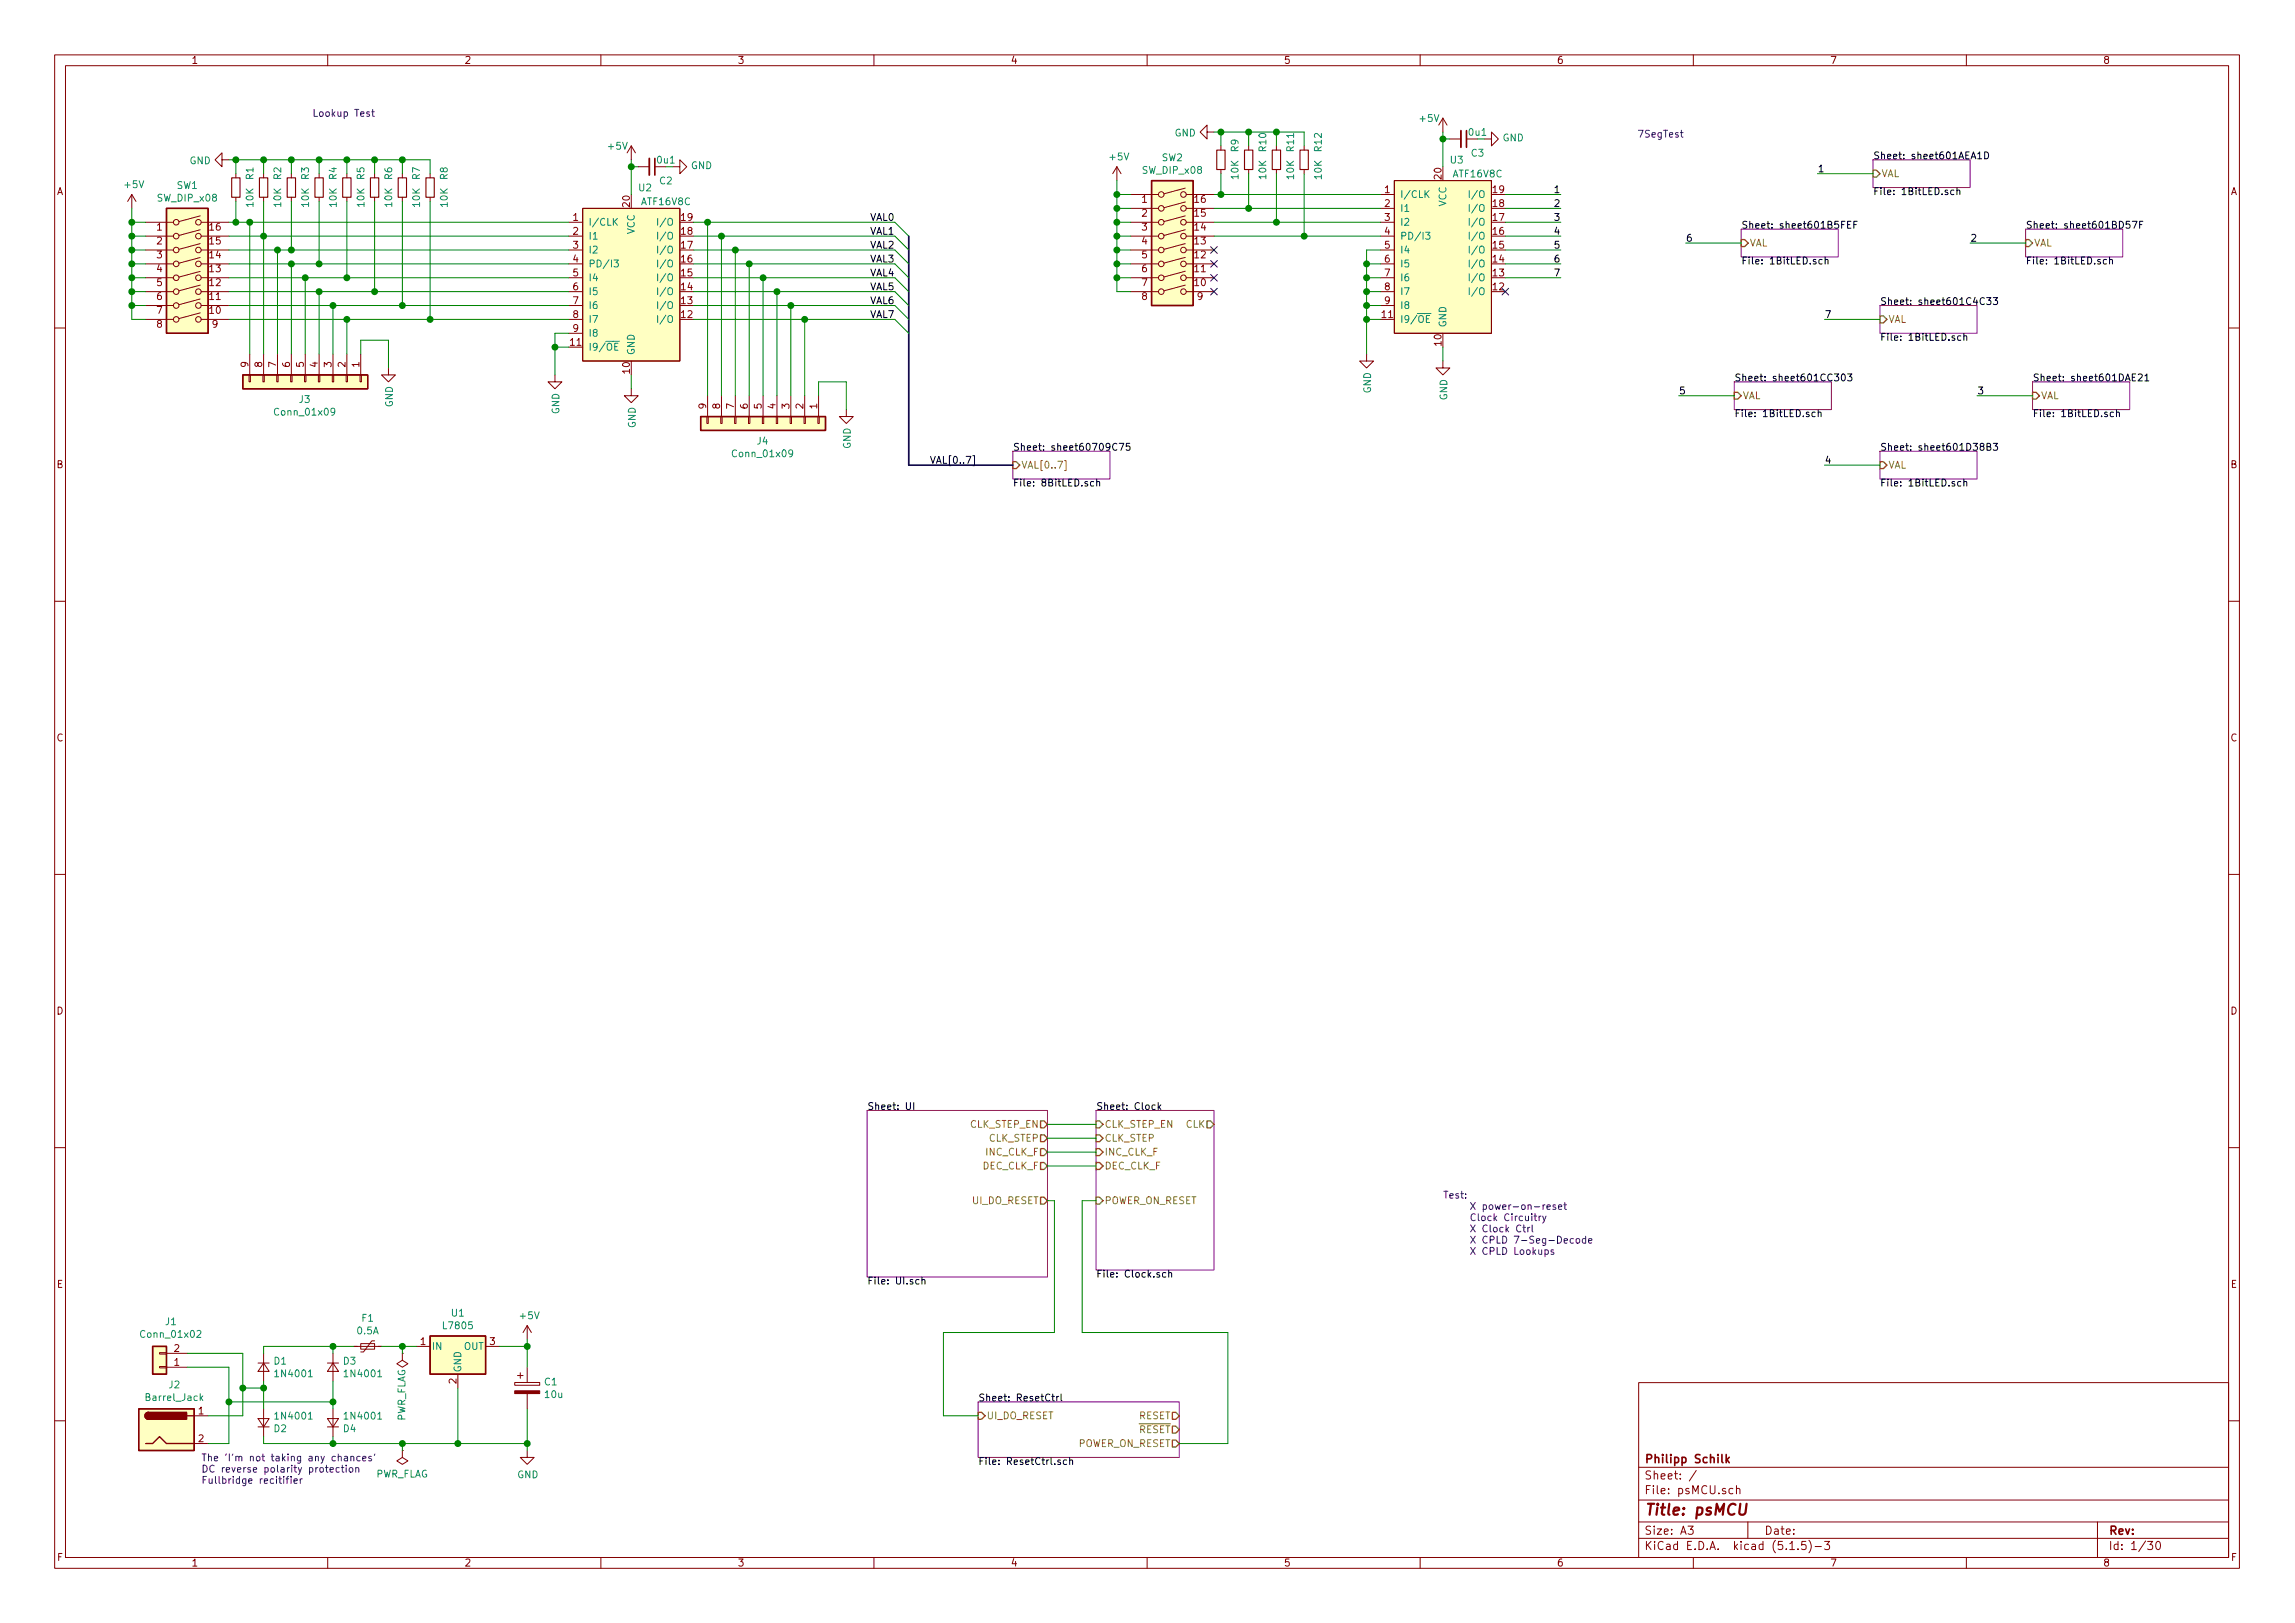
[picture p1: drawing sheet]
<svg xmlns="http://www.w3.org/2000/svg" width="420mm" height="297mm" viewBox="0 0 420 297" stroke-linecap="round" stroke-linejoin="round" font-family="sans-serif">
<defs><g id="words">
<text font-size="2.8" fill="#840000" x="301" y="277.3">Title: psMCU</text>
<g font-size="2.1" fill="#840000">
<text x="301" y="267.8">Philipp Schilk</text>
<text x="301" y="273.5">File: psMCU.sch</text>
<text x="301" y="270.8">Sheet: /</text>
<text x="301" y="280.9">Size: A3</text>
<text x="323" y="280.9">Date:</text>
<text x="386" y="280.9">Rev:</text>
<text x="301" y="283.7">KiCad E.D.A. kicad (5.1.5)-3</text>
<text x="386" y="283.7">Id: 1/30</text>
</g>
<g font-size="1.8" fill="#840000">
<text x="35" y="11.7">1</text>
<text x="85" y="11.7">2</text>
<text x="135" y="11.7">3</text>
<text x="185" y="11.7">4</text>
<text x="235" y="11.7">5</text>
<text x="285" y="11.7">6</text>
<text x="335" y="11.7">7</text>
<text x="385" y="11.7">8</text>
<text x="10.4" y="35.7">A</text>
<text x="253.5" y="35.3">1</text>
<text x="263.9" y="32.8" transform="rotate(-90 263.9 32.8)">20</text>
<text x="273.4" y="35.3">19</text>
<text x="408.4" y="35.7">A</text>
<text x="104.9" y="40.4">1</text>
<text x="115.3" y="37.8" transform="rotate(-90 115.3 37.8)">20</text>
<text x="124.8" y="40.4">19</text>
<text x="209.1" y="37.1">1</text>
<text x="209.1" y="39.7">2</text>
<text x="218.7" y="39.7">15</text>
<text x="218.7" y="37.1">16</text>
<text x="253.5" y="37.9">2</text>
<text x="253.5" y="40.4">3</text>
<text x="273.4" y="40.4">17</text>
<text x="273.4" y="37.9">18</text>
<text x="28.7" y="42.2">1</text>
<text x="28.7" y="44.7">2</text>
<text x="28.7" y="47.3">3</text>
<text x="38.4" y="47.3">14</text>
<text x="38.4" y="44.7">15</text>
<text x="38.4" y="42.2">16</text>
<text x="104.9" y="43">2</text>
<text x="104.9" y="45.5">3</text>
<text x="124.8" y="45.5">17</text>
<text x="124.8" y="43">18</text>
<text x="209.1" y="42.2">3</text>
<text x="209.1" y="44.7">4</text>
<text x="209.1" y="47.3">5</text>
<text x="218.7" y="47.3">12</text>
<text x="218.7" y="44.7">13</text>
<text x="218.7" y="42.2">14</text>
<text x="253.5" y="43">4</text>
<text x="253.5" y="45.5">5</text>
<text x="273.4" y="45.5">15</text>
<text x="273.4" y="43">16</text>
<text x="28.7" y="49.8">4</text>
<text x="28.7" y="52.4">5</text>
<text x="38.4" y="52.4">12</text>
<text x="38.4" y="49.8">13</text>
<text x="104.9" y="48">4</text>
<text x="104.9" y="50.6">5</text>
<text x="104.9" y="53.1">6</text>
<text x="124.8" y="53.1">14</text>
<text x="124.8" y="50.6">15</text>
<text x="124.8" y="48">16</text>
<text x="209.1" y="49.8">6</text>
<text x="209.1" y="52.4">7</text>
<text x="218.7" y="52.4">10</text>
<text x="218.7" y="49.8">11</text>
<text x="253.5" y="48">6</text>
<text x="253.5" y="50.6">7</text>
<text x="253.5" y="53.1">8</text>
<text x="273.4" y="53.1">12</text>
<text x="273.4" y="50.6">13</text>
<text x="273.4" y="48">14</text>
<text x="28.7" y="54.9">6</text>
<text x="28.7" y="57.4">7</text>
<text x="28.7" y="60">8</text>
<text x="38.4" y="57.4">10</text>
<text x="38.4" y="54.9">11</text>
<text x="38.9" y="60">9</text>
<text x="104.9" y="55.7">7</text>
<text x="104.9" y="58.2">8</text>
<text x="124.8" y="58.2">12</text>
<text x="124.8" y="55.7">13</text>
<text x="209.1" y="54.9">8</text>
<text x="219.2" y="54.9">9</text>
<text x="253" y="58.2">11</text>
<text x="253.5" y="55.7">9</text>
<text x="104.4" y="63.3">11</text>
<text x="104.9" y="60.7">9</text>
<text x="263.9" y="63.2" transform="rotate(-90 263.9 63.2)">10</text>
<text x="45.5" y="67.2" transform="rotate(-90 45.5 67.2)">9</text>
<text x="48" y="67.2" transform="rotate(-90 48 67.2)">8</text>
<text x="50.5" y="67.2" transform="rotate(-90 50.5 67.2)">7</text>
<text x="53.1" y="67.2" transform="rotate(-90 53.1 67.2)">6</text>
<text x="55.6" y="67.2" transform="rotate(-90 55.6 67.2)">5</text>
<text x="58.2" y="67.2" transform="rotate(-90 58.2 67.2)">4</text>
<text x="60.7" y="67.2" transform="rotate(-90 60.7 67.2)">3</text>
<text x="63.2" y="67.2" transform="rotate(-90 63.2 67.2)">2</text>
<text x="65.8" y="67.2" transform="rotate(-90 65.8 67.2)">1</text>
<text x="115.3" y="68.3" transform="rotate(-90 115.3 68.3)">10</text>
<text x="129.3" y="74.8" transform="rotate(-90 129.3 74.8)">9</text>
<text x="131.8" y="74.8" transform="rotate(-90 131.8 74.8)">8</text>
<text x="134.4" y="74.8" transform="rotate(-90 134.4 74.8)">7</text>
<text x="136.9" y="74.8" transform="rotate(-90 136.9 74.8)">6</text>
<text x="139.4" y="74.8" transform="rotate(-90 139.4 74.8)">5</text>
<text x="142" y="74.8" transform="rotate(-90 142 74.8)">4</text>
<text x="144.5" y="74.8" transform="rotate(-90 144.5 74.8)">3</text>
<text x="147.1" y="74.8" transform="rotate(-90 147.1 74.8)">2</text>
<text x="149.6" y="74.8" transform="rotate(-90 149.6 74.8)">1</text>
<text x="10.4" y="85.7">B</text>
<text x="408.4" y="85.7">B</text>
<text x="10.4" y="135.7">C</text>
<text x="408.4" y="135.7">C</text>
<text x="10.4" y="185.7">D</text>
<text x="408.4" y="185.7">D</text>
<text x="10.4" y="235.7">E</text>
<text x="408.4" y="235.7">E</text>
<text x="31.9" y="250">1</text>
<text x="31.9" y="247.4">2</text>
<text x="77" y="246.2">1</text>
<text x="89.7" y="246.2">3</text>
<text x="83.6" y="253.2" transform="rotate(-90 83.6 253.2)">2</text>
<text x="36.3" y="258.9">1</text>
<text x="36.3" y="263.9">2</text>
<text x="10.5" y="285.7">F</text>
<text x="35" y="286.7">1</text>
<text x="85" y="286.7">2</text>
<text x="135" y="286.7">3</text>
<text x="185" y="286.7">4</text>
<text x="235" y="286.7">5</text>
<text x="285" y="286.7">6</text>
<text x="335" y="286.7">7</text>
<text x="385" y="286.7">8</text>
<text x="408.5" y="285.7">F</text>
</g>
<g font-size="1.8" fill="#0000c2">
<text x="57.1" y="21.4">Lookup Test</text>
<text x="299.7" y="25.2">7SegTest</text>
<text x="264.2" y="219.4">Test:</text>
<text x="266.6" y="221.4">X power-on-reset</text>
<text x="266.6" y="223.5">Clock Circuitry</text>
<text x="266.6" y="225.5">X Clock Ctrl</text>
<text x="266.6" y="227.6">X CPLD 7-Seg-Decode</text>
<text x="266.6" y="229.7">X CPLD Lookups</text>
<text x="36.8" y="267.4">The 'I'm not taking any chances'</text>
<text x="36.8" y="269.5">DC reverse polarity protection</text>
<text x="36.8" y="271.6">Fullbridge recitifier</text>
</g>
<g font-size="1.8" fill="#008484">
<text x="260" y="22.3">+5V</text>
<text x="111.4" y="27.4">+5V</text>
<text x="203.3" y="29.3">+5V</text>
<text x="212.7" y="29.5">SW2</text>
<text x="215" y="25">GND</text>
<text x="226.7" y="27.8" transform="rotate(-90 226.7 27.8)">R9</text>
<text x="231.8" y="27.7" transform="rotate(-90 231.8 27.7)">R10</text>
<text x="236.9" y="27.7" transform="rotate(-90 236.9 27.7)">R11</text>
<text x="242" y="27.7" transform="rotate(-90 242 27.7)">R12</text>
<text x="265.6" y="29.9">U3</text>
<text x="269.4" y="28.7">C3</text>
<text x="275.1" y="25.9">GND</text>
<text x="22.9" y="34.4">+5V</text>
<text x="32.4" y="34.6">SW1</text>
<text x="34.7" y="30.1">GND</text>
<text x="46.4" y="32.9" transform="rotate(-90 46.4 32.9)">R1</text>
<text x="51.5" y="32.9" transform="rotate(-90 51.5 32.9)">R2</text>
<text x="56.6" y="32.9" transform="rotate(-90 56.6 32.9)">R3</text>
<text x="61.6" y="32.9" transform="rotate(-90 61.6 32.9)">R4</text>
<text x="66.7" y="32.9" transform="rotate(-90 66.7 32.9)">R5</text>
<text x="71.8" y="32.9" transform="rotate(-90 71.8 32.9)">R6</text>
<text x="76.9" y="32.9" transform="rotate(-90 76.9 32.9)">R7</text>
<text x="82" y="32.9" transform="rotate(-90 82 32.9)">R8</text>
<text x="117" y="35">U2</text>
<text x="120.8" y="33.7">C2</text>
<text x="126.5" y="30.9">GND</text>
<text x="209.3" y="31.8">SW_DIP_x08</text>
<text x="226.7" y="32.8" transform="rotate(-90 226.7 32.8)">10K</text>
<text x="231.8" y="32.8" transform="rotate(-90 231.8 32.8)">10K</text>
<text x="236.9" y="32.8" transform="rotate(-90 236.9 32.8)">10K</text>
<text x="242" y="32.8" transform="rotate(-90 242 32.8)">10K</text>
<text x="266.1" y="32.5">ATF16V8C</text>
<text x="28.9" y="36.9">SW_DIP_x08</text>
<text x="46.4" y="37.8" transform="rotate(-90 46.4 37.8)">10K</text>
<text x="51.5" y="37.8" transform="rotate(-90 51.5 37.8)">10K</text>
<text x="56.6" y="37.8" transform="rotate(-90 56.6 37.8)">10K</text>
<text x="61.6" y="37.8" transform="rotate(-90 61.6 37.8)">10K</text>
<text x="66.7" y="37.8" transform="rotate(-90 66.7 37.8)">10K</text>
<text x="71.8" y="37.8" transform="rotate(-90 71.8 37.8)">10K</text>
<text x="76.9" y="37.8" transform="rotate(-90 76.9 37.8)">10K</text>
<text x="82" y="37.8" transform="rotate(-90 82 37.8)">10K</text>
<text x="107.7" y="41.3">I/CLK</text>
<text x="117.5" y="37.6">ATF16V8C</text>
<text x="121.1" y="41.3">I/O</text>
<text x="256.3" y="36.2">I/CLK</text>
<text x="256.3" y="38.8">I1</text>
<text x="256.3" y="41.3">I2</text>
<text x="264.8" y="37.8" transform="rotate(-90 264.8 37.8)">VCC</text>
<text x="269.7" y="41.3">I/O</text>
<text x="269.7" y="38.8">I/O</text>
<text x="269.7" y="36.2">I/O</text>
<text x="107.7" y="43.9">I1</text>
<text x="107.7" y="46.4">I2</text>
<text x="116.2" y="42.9" transform="rotate(-90 116.2 42.9)">VCC</text>
<text x="121.1" y="46.4">I/O</text>
<text x="121.1" y="43.9">I/O</text>
<text x="256.3" y="43.9">PD/I3</text>
<text x="256.3" y="46.4">I4</text>
<text x="269.7" y="46.4">I/O</text>
<text x="269.7" y="43.9">I/O</text>
<text x="107.7" y="48.9">PD/I3</text>
<text x="107.7" y="51.5">I4</text>
<text x="121.1" y="51.5">I/O</text>
<text x="121.1" y="48.9">I/O</text>
<text x="256.3" y="48.9">I5</text>
<text x="256.3" y="51.5">I6</text>
<text x="269.7" y="51.5">I/O</text>
<text x="269.7" y="48.9">I/O</text>
<text x="107.7" y="54">I5</text>
<text x="107.7" y="56.6">I6</text>
<text x="107.7" y="59.1">I7</text>
<text x="121.1" y="59.1">I/O</text>
<text x="121.1" y="56.6">I/O</text>
<text x="121.1" y="54">I/O</text>
<text x="256.3" y="59.1">I9/OE</text>
<text x="256.3" y="54">I7</text>
<text x="256.3" y="56.6">I8</text>
<text x="264.8" y="60" transform="rotate(-90 264.8 60)">GND</text>
<text x="269.7" y="54">I/O</text>
<text x="107.7" y="64.2">I9/OE</text>
<text x="107.7" y="61.6">I8</text>
<text x="116.2" y="65.1" transform="rotate(-90 116.2 65.1)">GND</text>
<text x="50.6" y="76.1">Conn_01x09</text>
<text x="54.8" y="73.7">J3</text>
<text x="71.9" y="74.6" transform="rotate(-90 71.9 74.6)">GND</text>
<text x="102.4" y="75.8" transform="rotate(-90 102.4 75.8)">GND</text>
<text x="251" y="72" transform="rotate(-90 251 72)">GND</text>
<text x="265" y="73.3" transform="rotate(-90 265 73.3)">GND</text>
<text x="116.4" y="78.4" transform="rotate(-90 116.4 78.4)">GND</text>
<text x="134.4" y="83.7">Conn_01x09</text>
<text x="138.6" y="81.4">J4</text>
<text x="155.8" y="82.2" transform="rotate(-90 155.8 82.2)">GND</text>
<text x="26.1" y="244.8">Conn_01x02</text>
<text x="30.3" y="242.5">J1</text>
<text x="65.5" y="244.2">0.5A</text>
<text x="66.3" y="241.9">F1</text>
<text x="81.3" y="243.3">L7805</text>
<text x="82.7" y="241">U1</text>
<text x="95.3" y="241.4">+5V</text>
<text x="50.2" y="249.7">D1</text>
<text x="62.9" y="249.7">D3</text>
<text x="79" y="247.1">IN</text>
<text x="84.5" y="251.2" transform="rotate(-90 84.5 251.2)">GND</text>
<text x="84.9" y="247.1">OUT</text>
<text x="26.9" y="256.4">Barrel_Jack</text>
<text x="31" y="254.1">J2</text>
<text x="50.6" y="252.1">1N4001</text>
<text x="63.3" y="252.1">1N4001</text>
<text x="99.7" y="253.6">C1</text>
<text x="99.8" y="255.9">10u</text>
<text x="50.2" y="262.1">D2</text>
<text x="50.6" y="259.8">1N4001</text>
<text x="62.9" y="262.1">D4</text>
<text x="63.3" y="259.8">1N4001</text>
<text x="74.2" y="260.3" transform="rotate(-90 74.2 260.3)">PWR_FLAG</text>
<text x="68.7" y="270.4">PWR_FLAG</text>
<text x="94.7" y="270.5">GND</text>
</g>
<g font-size="1.8" fill="#008400">
<text x="120.4" y="29.9">0u1</text>
<text x="269" y="24.9">0u1</text>
</g>
<g font-size="1.8">
<text x="342.9" y="29.1">Sheet: sheet601AEA1D</text>
<text x="284.8" y="35.3">1</text>
<text x="332.7" y="31.5">1</text>
<text x="342.9" y="35.7">File: 1BitLED.sch</text>
<text x="159.3" y="40.4">VAL0</text>
<text x="284.8" y="37.9">2</text>
<text x="284.8" y="40.4">3</text>
<text x="318.8" y="41.8">Sheet: sheet601B5FEF</text>
<text x="370.8" y="41.8">Sheet: sheet601BD57F</text>
<text x="159.3" y="45.5">VAL2</text>
<text x="159.3" y="43">VAL1</text>
<text x="284.8" y="45.5">5</text>
<text x="284.8" y="43">4</text>
<text x="308.6" y="44.2">6</text>
<text x="360.7" y="44.2">2</text>
<text x="159.3" y="53.1">VAL5</text>
<text x="159.3" y="50.6">VAL4</text>
<text x="159.3" y="48">VAL3</text>
<text x="284.8" y="50.6">7</text>
<text x="284.8" y="48">6</text>
<text x="318.8" y="48.4">File: 1BitLED.sch</text>
<text x="370.8" y="48.4">File: 1BitLED.sch</text>
<text x="159.3" y="58.2">VAL7</text>
<text x="159.3" y="55.7">VAL6</text>
<text x="334" y="58.2">7</text>
<text x="344.2" y="55.8">Sheet: sheet601C4C33</text>
<text x="344.2" y="62.4">File: 1BitLED.sch</text>
<text x="317.5" y="69.8">Sheet: sheet601CC303</text>
<text x="372.1" y="69.8">Sheet: sheet601DAE21</text>
<text x="307.3" y="72.2">5</text>
<text x="317.5" y="76.3">File: 1BitLED.sch</text>
<text x="361.9" y="72.2">3</text>
<text x="372.1" y="76.3">File: 1BitLED.sch</text>
<text x="185.4" y="82.5">Sheet: sheet60709C75</text>
<text x="344.2" y="82.5">Sheet: sheet601D38B3</text>
<text x="170.2" y="84.9">VAL[0..7]</text>
<text x="185.4" y="89">File: 8BitLED.sch</text>
<text x="334" y="84.9">4</text>
<text x="344.2" y="89">File: 1BitLED.sch</text>
<text x="158.7" y="203.1">Sheet: UI</text>
<text x="200.7" y="203.1">Sheet: Clock</text>
<text x="200.7" y="233.8">File: Clock.sch</text>
<text x="158.7" y="235.1">File: UI.sch</text>
<text x="179.1" y="256.5">Sheet: ResetCtrl</text>
<text x="179.1" y="268.1">File: ResetCtrl.sch</text>
</g>
<g font-size="1.8" fill="#848400">
<text x="344.4" y="32.4">VAL</text>
<text x="320.3" y="45.1">VAL</text>
<text x="372.4" y="45.1">VAL</text>
<text x="345.7" y="59.1">VAL</text>
<text x="319" y="73.1">VAL</text>
<text x="373.6" y="73.1">VAL</text>
<text x="186.9" y="85.8">VAL[0..7]</text>
<text x="345.7" y="85.8">VAL</text>
<text x="177.6" y="206.4">CLK_STEP_EN</text>
<text x="181" y="209">CLK_STEP</text>
<text x="202.2" y="206.4">CLK_STEP_EN</text>
<text x="202.2" y="209">CLK_STEP</text>
<text x="217.1" y="206.4">CLK</text>
<text x="179.8" y="214">DEC_CLK_F</text>
<text x="180.5" y="211.5">INC_CLK_F</text>
<text x="202.2" y="211.5">INC_CLK_F</text>
<text x="202.2" y="214">DEC_CLK_F</text>
<text x="178" y="220.4">UI_DO_RESET</text>
<text x="202.2" y="220.4">POWER_ON_RESET</text>
<text x="180.6" y="259.8">UI_DO_RESET</text>
<text x="208.5" y="262.3">RESET</text>
<text x="208.5" y="259.8">RESET</text>
<text x="197.2" y="264.8">POWER_ON_RESET</text>
</g>
</g></defs>
<g fill="none" stroke="#840000" stroke-width=".18">
<path d="M10 10h400v277h-400zM12 12h396v273.1h-396zM60 10v2M110 10v2M160 10v2M210 10v2M260 10v2M310 10v2M360 10v2M24.1 35.6l-.7 1.3M24.1 35.6v2.5M24.1 35.6l.8 1.3"/>
<path d="M36.7 39.5l-3.9 1M40.6 29.2v-1.2l-1.2 1.2 1.2 1.3v-1.3h1.3M43.2 31.8v.7M43.2 36.1v.8M48.3 31.8v.7M48.3 36.1v.8M53.3 31.8v.7M53.3 36.1v.8M58.4 31.8v.7M58.4 36.1v.8M63.5 31.8v.7M63.5 36.1v.8"/>
<path d="M68.6 31.8v.7M68.6 36.1v.8M73.7 31.8v.7M73.7 36.1v.8M78.7 31.8v.7M78.7 36.1v.8M106.7 38.1h17.8v28h-17.8zM115.6 26.7l-.8 1.3M115.6 26.7v2.5M115.6 26.7l.7 1.3M116.8 30.5h2.1M123.2 30.5h1.3v-1.3l1.2 1.3-1.2 1.3v-1.3"/>
<path d="M204.5 30.5l-.8 1.3M204.5 30.5v2.6M204.5 30.5l.7 1.3M207 35.6h5.1M207 38.1h5.1M217 39.5l-3.9 1M217 37l-3.9 1M217 34.4l-3.9 1.1M217.2 35.6h5M217.2 38.1h5M221 24.2v-1.3l-1.3 1.3 1.3 1.2v-1.2h1.2M223.5 26.7v.8"/>
<path d="M223.5 31v.8M228.6 26.7v.8M228.6 31v.8M233.7 26.7v.8M233.7 31v.8M238.8 26.7v.8M238.8 31v.8M252.7 35.6h2.6M252.7 38.1h2.6M255.3 33.1h17.7v27.9h-17.7zM264.2 21.6l-.8 1.3M264.2 21.6v2.6"/>
<path d="M264.2 21.6l.7 1.3M265.4 25.4h2.1M271.8 25.4h1.2v-1.2l1.3 1.2-1.3 1.3v-1.3M26.7 40.7h5M26.7 43.2h5M26.7 45.8h5M26.7 48.3h5M26.7 50.8h5M26.7 53.4h5M26.7 55.9h5M26.7 58.5h5M36.7 57.3l-3.9 1"/>
<path d="M36.7 54.7l-3.9 1.1M36.7 52.2l-3.9 1M36.7 49.7l-3.9 1M36.7 47.1l-3.9 1.1M36.7 44.6l-3.9 1M36.7 42l-3.9 1.1M36.8 40.7h5.1M36.8 43.2h5.1M36.8 45.8h5.1M36.8 48.3h5.1M36.8 50.8h5.1M36.8 53.4h5.1"/>
<path d="M36.8 55.9h5.1M36.8 58.5h5.1M104.1 40.7h2.6M104.1 43.2h2.6M104.1 45.8h2.6M104.1 48.3h2.6M104.1 50.8h2.6M104.1 53.4h2.6M104.1 55.9h2.6M104.1 58.5h2.6M207 40.7h5.1M207 43.2h5.1"/>
<path d="M207 45.8h5.1M207 48.3h5.1M207 50.8h5.1M207 53.4h5.1M217 52.2l-3.9 1M217 49.6l-3.9 1.1M217 47.1l-3.9 1M217 44.6l-3.9 1M217 42l-3.9 1.1M217.2 40.7h5M217.2 43.2h5M217.2 45.8h5"/>
<path d="M217.2 48.3h5M217.2 50.8h5M217.2 53.4h5M252.7 40.7h2.6M252.7 43.2h2.6M252.7 45.8h2.6M252.7 48.3h2.6M252.7 50.8h2.6M252.7 53.4h2.6M252.7 55.9h2.6M10 60h2M45.6 68.6h.2v1.3h-.2z"/>
<path d="M45.7 64.8v3.8M48.1 68.6h.3v1.3h-.3zM48.3 64.8v3.8M50.7 68.6h.2v1.3h-.2zM50.8 64.8v3.8M53.2 68.6h.3v1.3h-.3zM53.3 64.8v3.8M55.8 68.6h.2v1.3h-.2zM55.9 64.8v3.8M58.3 68.6h.2v1.3h-.2zM58.4 64.8v3.8M60.8 68.6h.3v1.3h-.3z"/>
<path d="M61 64.8v3.8M63.4 68.6h.2v1.3h-.2zM63.5 64.8v3.8M65.9 68.6h.3v1.3h-.3zM66 64.8v3.8M71.1 67.3v1.3h1.3l-1.3 1.3-1.3-1.3h1.3M101.6 68.6v1.3h1.3l-1.3 1.3-1.3-1.3h1.3M104.1 61h2.6M115.6 71.2v1.2h1.2l-1.2 1.3-1.3-1.3h1.3M129.4 76.2h.3v1.3h-.3zM129.5 72.4v3.8M132 76.2h.2v1.3h-.2z"/>
<path d="M132.1 72.4v3.8M134.5 76.2h.2v1.3h-.2zM134.6 72.4v3.8M137 76.2h.3v1.3h-.3zM137.2 72.4v3.8M139.6 76.2h.2v1.3h-.2zM139.7 72.4v3.8M142.1 76.2h.3v1.3h-.3zM142.2 72.4v3.8M144.7 76.2h.2v1.3h-.2zM144.8 72.4v3.8M147.2 76.2h.2v1.3h-.2z"/>
<path d="M147.3 72.4v3.8M149.7 76.2h.3v1.3h-.3zM149.9 72.4v3.8M154.9 75v1.2h1.3l-1.3 1.3-1.2-1.3h1.2M250.2 64.8v1.3h1.3l-1.3 1.2-1.3-1.2h1.3M264.2 66.1v1.2h1.2l-1.2 1.3-1.3-1.3h1.3M408 60h2M10 110h2M408 110h2M10 160h2M408 160h2M10 210h2"/>
<path d="M408 210h2M29.2 247.6h1.3v.2h-1.3zM29.2 250.1h1.3v.3h-1.3zM30.5 250.2h3.8M30.5 247.7h3.8M35.6 259.1h2.5M47.2 259.6h2.1l-1 1.5zM47.2 249.5h2.1M48.3 249.5l1 1.5h-2.1zM48.3 247.7v5.1M48.3 257.8v5.1M59.9 259.6h2.1l-1 1.5z"/>
<path d="M59.9 249.5h2.1M61 249.5l1 1.5h-2.1zM61 247.7v5.1M61 257.8v5.1M64.8 246.4h5M66 245.9h2.6v1h-2.6zM68.6 245.4h-.5l-1.6 2h-.5M73.7 247.7v1.3l1 .6-1 .6-1.1-.6 1.1-.6M73.7 247.7h.1M76.2 246.4h2.5M83.8 251.5v2.5M88.9 246.4h2.5"/>
<path d="M94.2 253h4.6v.5h-4.6zM94.7 251.8h1.1M95.2 251.2v1.1M96.5 242.6v2.5M96.5 250.2v2.8M96.5 255.1v2.7M96.5 242.6l-.7 1.3M96.5 242.6l.8 1.3M300 253h108v32.1h-108zM10 260h2M35.6 264.2h2.5M47.2 261.1h2.1"/>
<path d="M59.9 261.1h2.1M73.7 265.5v1.2l1 .7-1 .6-1.1-.6 1.1-.7M73.7 265.5h.1M96.5 265.5v1.2h1.3l-1.3 1.3-1.3-1.3h1.3M300 278.5h108M300 274.5h108M300 268.5h108M309 279.3h1l-.5 .6 .4 .1v.7l-.2 .1-.7-.1M310.5 269.1l-1.2 2M317.2 272.5l-.4-.1-.3 .3 .1 .6 .2 .1 .4-.1M317.9 272.5h.1a.37 .37 0 0 1 .5 .1v.8M317.9 271.9v1.5"/>
<path d="M320 278.5v3M384 278.5v6.6M408 260h2M60 285.1v1.9M110 285.1v1.9M160 285.1v1.9M210 285.1v1.9M260 285.1v1.9M300 281.5h108M310 285.1v1.9M327.7 283.6h.8M329.2 283.5v.1"/>
<path d="M330.6 282.1h-.7l-.1 .7 .2-.1h.5l.2 .3-.1 .5-.2 .1-.6-.1M331.2 281.9a1.71 1.71 0 0 1 0 2.3M332.3 283h1.2M334 282.1h.9l-.5 .6 .5 .1v.7l-.2 .1-.7-.1M360 285.1v1.9M393.2 282.1h.9l-.5 .6 .4 .1v.7l-.2 .1-.6-.1M394.8 282.3l.2-.2a.86 .86 0 0 1 .2 1.5 .79 .79 0 0 1-.4-1.3z"/>
<circle cx="212.6" cy="38.1" r=".51"/>
<circle cx="212.6" cy="35.6" r=".51"/>
<circle cx="216.7" cy="35.6" r=".51"/>
<circle cx="216.7" cy="38.1" r=".51"/>
<circle cx="32.3" cy="40.7" r=".51"/>
<circle cx="32.3" cy="43.2" r=".51"/>
<circle cx="32.3" cy="58.5" r=".51"/>
<circle cx="32.3" cy="45.8" r=".51"/>
<circle cx="32.3" cy="55.9" r=".51"/>
<circle cx="32.3" cy="53.4" r=".51"/>
<circle cx="32.3" cy="50.8" r=".51"/>
<circle cx="32.3" cy="48.3" r=".51"/>
<circle cx="36.3" cy="40.7" r=".51"/>
<circle cx="36.3" cy="43.2" r=".51"/>
<circle cx="36.3" cy="45.8" r=".51"/>
<circle cx="36.3" cy="53.4" r=".51"/>
<circle cx="36.3" cy="50.8" r=".51"/>
<circle cx="36.3" cy="48.3" r=".51"/>
<circle cx="36.3" cy="55.9" r=".51"/>
<circle cx="36.3" cy="58.5" r=".51"/>
<circle cx="212.6" cy="40.7" r=".51"/>
<circle cx="212.6" cy="43.2" r=".51"/>
<circle cx="212.6" cy="53.4" r=".51"/>
<circle cx="212.6" cy="50.8" r=".51"/>
<circle cx="212.6" cy="45.8" r=".51"/>
<circle cx="212.6" cy="48.3" r=".51"/>
<circle cx="216.7" cy="40.7" r=".51"/>
<circle cx="216.7" cy="43.2" r=".51"/>
<circle cx="216.7" cy="48.3" r=".51"/>
<circle cx="216.7" cy="45.8" r=".51"/>
<circle cx="216.7" cy="53.4" r=".51"/>
<circle cx="216.7" cy="50.8" r=".51"/>
</g>
<path d="M318.6 275.2l-.2 1.6 .2 .3a.66 .66 0 0 0 1-.3l.2-1.6" fill="none" stroke="#840000" stroke-width=".41"/>
<path d="M119.9 29v3M268.5 23.9v3.1M315.2 266.2v1.3l.2 .2M316 266.2v1.5M316.2 267.1l.4 .6M316.6 266.7l-.6 .6" fill="none" stroke="#840000" stroke-width=".3"/>
<path d="M342.9 29.2h17.8v5.1h-17.8zM318.8 41.9h17.7v5.1h-17.7zM344.2 55.9h17.7v5.1h-17.7zM370.8 41.9h17.8v5.1h-17.8zM317.5 69.9h17.8v5.1h-17.8zM372.1 69.9h17.8v5.1h-17.8zM185.4 82.6h17.8v5.1h-17.8zM344.2 82.6h17.7v5.1h-17.7zM158.7 203.2h33.1v30.5h-33.1zM200.7 203.2h21.5v29.2h-21.5zM179.1 256.6h36.8v10.1h-36.8z" fill="none" stroke="#840084" stroke-width=".18"/>
<g fill="none" stroke="#000" stroke-width=".18">
<path d="M357.7 34.8h-.3l-.3 .2 .1 .6h.5M358.3 34.9l.1-.1h.3l.1 .8M358.3 34.4v1.2M362.1 28.2l.3-.4v1.3M362.1 29.1h.7M363.3 27.8a.64 .64 0 0 1 .8 .6 .64 .64 0 0 1-.8 .7zM333.6 47.5h-.4l-.2 .2 .1 .6h.5M334.1 47.6l.2-.1h.3l.1 .8M334.1 47.1v1.2M337.8 40.5h-.6v1.3M338.3 41.1h.4M338.9 40.5h-.6v1.3h.6"/>
<path d="M339.4 41.1h.4M340 40.5h-.6v1.3M363.3 54.6a.51 .51 0 0 0-.6 0 .51 .51 0 0 0-.2 .6l.2 .5 .6-.1M363.7 54.5h.8l-.4 .5 .3 .1v.5l-.1 .1-.6-.1M364.9 54.5h.8l-.4 .5 .3 .1 .1 .4-.2 .2-.6-.1M385.6 47.5h-.3l-.2 .2 .1 .6h.4M386.2 47.6l.2-.1h.3v.8M386.2 47.1v1.2M389.9 40.5h-.6l-.1 .6 .5-.1 .3 .2v.3l-.3 .3-.5-.2M390.4 40.5h.8l-.5 1.3M391.7 41.1h.4M392.3 40.5h-.6v1.3"/>
<path d="M332.3 75.5l-.3-.1-.3 .3 .1 .5h.5M332.9 75.6l.1-.2 .3 .1 .1 .8M332.9 75v1.3M335.8 68.4h.8l-.4 .5 .3 .1 .1 .5-.2 .2-.6-.1M337.2 68.6l.2-.2a.67 .67 0 0 1 .4 .7 .67 .67 0 0 1-.4 .6l-.3-.5zM338.3 68.4h.7l-.4 .5 .4 .1v.5l-.2 .2-.5-.1M359 61.5h-.4l-.2 .2 .1 .5h.5M359.5 61.6l.2-.1h.3l.1 .8M359.5 61v1.3M386.9 75.5l-.3-.1-.3 .3 .1 .5h.5M387.5 75.6l.2-.2 .3 .1v.8M387.5 75v1.3"/>
<path d="M391 68.4h-.6v1.3h.6M391.5 68.6l.4-.2 .3 .4-.8 .9h.8M392.7 68.8l.3-.4v1.3M392.7 69.7h.7M178.1 83.4h.3v1.8h-.3M200.2 88.2l-.3-.1-.3 .3 .1 .5h.5M200.8 88.3l.2-.2 .3 .1v.8M200.8 87.7v1.3M204.5 81.3a.6 .6 0 0 0-.9 .4 .6 .6 0 0 0 .6 .7l.3-.1M204.9 81.1h.8l-.5 1.3M206.8 81.1h-.6v.6l.1-.1 .5 .1v.6l-.1 .1-.5-.1M359 88.2l-.4-.1-.2 .3 .1 .5h.5"/>
<path d="M359.5 88.3l.2-.2 .3 .1 .1 .8M359.5 87.7v1.3M362.7 81.7l-.1-.1v-.3l.4-.2 .2 .2v.3l-.6 .1-.1 .2v.3l.2 .2h.3l.2-.2v-.4l-.2-.1M363.8 81.7h.5l.1-.2v-.2l-.6-.2v1.3h.5l.1-.1 .1-.3-.3-.3M364.9 81.1h.8l-.4 .5 .3 .1 .1 .5-.2 .2-.6-.1M165.9 201.8v1l.3 .3h.2l.3-.3v-1M167.3 201.8v1.3M211.5 202.3l-.4-.1-.2 .2 .1 .6h.5M212 201.8v1.3M212.2 202.6l.3 .5M212.5 202.2l-.5 .5M168.2 234.2h-.3l-.3 .2 .2 .6h.4"/>
<path d="M168.8 234.3l.2-.1h.3v.8M168.8 233.7v1.3M213.4 233l-.3-.1-.3 .2 .1 .6h.5M214 233l.1-.1 .4 .1v.7M214 232.5v1.2M192.6 255.6h.4M192.7 255.1v1.1l.3 .2M193.5 255.6v.8M193.8 255.6l-.3 .2M194.3 255.1v1.1l.1 .2M194.1 267.2h-.3l-.2 .2 .1 .1 .4 .2v.3h-.5M195.3 267.2h-.4l-.2 .2 .1 .6h.5"/>
<path d="M195.8 267.3l.2-.1h.3l.1 .8M195.8 266.8v1.2"/>
</g>
<g fill="none" stroke="#848400" stroke-width=".25">
<path d="M342.9 31.2h.6l.7 .6-.7 .6h-.6zM318.8 43.9h.6l.6 .6-.6 .6h-.6zM344.2 57.8h.6l.6 .7-.6 .6h-.6zM370.8 43.9h.7l.6 .6-.6 .6h-.7zM317.5 71.8h.6l.7 .6-.7 .7h-.6zM372.1 71.8h.6l.7 .6-.7 .7h-.6zM185.4 84.5h.7l.6 .6-.6 .7h-.7zM344.2 84.5h.6l.6 .6-.6 .7h-.6zM190.5 207.7h.6l.7 .6-.7 .7h-.6zM190.5 205.1h.6l.7 .7-.7 .6h-.6zM190.5 219.1h.6l.7 .6-.7 .7h-.6zM190.5 212.8h.6l.7 .6-.7 .6h-.6z"/>
<path d="M190.5 210.2h.6l.7 .7-.7 .6h-.6zM200.7 205.1h.6l.6 .7-.6 .6h-.6zM200.7 207.7h.6l.6 .6-.6 .7h-.6zM200.7 210.2h.6l.6 .7-.6 .6h-.6zM200.7 212.8h.6l.6 .6-.6 .6h-.6zM200.7 219.1h.6l.6 .6-.6 .7h-.6zM221 205.1h.6l.6 .7-.6 .6h-.6zM179.1 258.5h.6l.6 .6-.6 .7h-.6zM214.6 258.5h.7l.6 .6-.6 .7h-.7zM214.6 261h.7l.6 .7-.6 .6h-.7zM214.6 263.6h.7l.6 .6-.6 .6h-.7z"/>
</g>
<path d="M194.9 84.3h.3v1.8h-.3" fill="none" stroke="#848400" stroke-width=".18"/>
<path d="M42.4 32.5h1.5v3.6h-1.5zM47.5 32.5h1.5v3.6h-1.5zM52.6 32.5h1.5v3.6h-1.5zM57.7 32.5h1.5v3.6h-1.5zM62.7 32.5h1.6v3.6h-1.6zM67.8 32.5h1.5v3.6h-1.5zM72.9 32.5h1.5v3.6h-1.5zM78 32.5h1.5v3.6h-1.5zM222.8 27.5h1.5v3.5h-1.5zM227.8 27.5h1.6v3.5h-1.6zM232.9 27.5h1.5v3.5h-1.5zM238 27.5h1.5v3.5h-1.5z" fill="none" stroke="#840000" stroke-width=".2"/>
<g fill="#ffffc2" stroke="#ffffc2" stroke-width=".18">
<path d="M78.7 244.5h10.2v7h-10.2z"/>
<path d="M255.3 33.1h17.7v27.9h-17.7z"/>
<path d="M30.5 38.1h7.6v22.9h-7.6z"/>
<path d="M128.3 76.2h22.8v2.6h-22.8z"/>
<path d="M44.4 68.6h22.9v2.6h-22.9z"/>
<path d="M27.9 246.4h2.6v5.1h-2.6z"/>
<path d="M25.4 257.8h10.2v7.7h-10.2z"/>
<path d="M106.7 38.1h17.8v28h-17.8z"/>
<path d="M210.8 33.1h7.6v22.8h-7.6z"/>
</g>
<path d="M30.5 38.1h7.6v22.9h-7.6zM210.8 33.1h7.6v22.8h-7.6zM44.4 68.6h22.9v2.6h-22.9zM128.3 76.2h22.8v2.6h-22.8zM25.4 257.8h10.2v7.7h-10.2zM27.2 258.5a.63 .63 0 0 0-.7 .6 .63 .63 0 0 0 .7 .7M27.9 246.4h2.6v5.1h-2.6zM34.3 259.1h1.3M78.7 244.5h10.2v7h-10.2zM26.7 264.2h1.2l1.3-1.3 1.3 1.3h5.1" fill="none" stroke="#840000" stroke-width=".25"/>
<path d="M118.9 29v3M267.5 23.9v3.1" fill="none" stroke="#840000" stroke-width=".33"/>
<g fill="none" stroke="#008484" stroke-width=".18">
<path d="M113 40l-.7 .7M120.4 40v1.2M261.1 35.4l.5 .8M261.6 34.9l-.7 .7M269 34.9v1.3M269 37.4v1.3M269 40v1.2M112.4 47.6h.8l-.4 .5 .3 .1 .1 .4-.2 .3-.6-.2M112.5 40.5l.5 .7M120.4 42.5v1.3M120.4 45v1.3M120.4 47.6v1.3"/>
<path d="M120.4 50.1v1.3M120.4 52.7v1.2M120.4 55.2v1.3M120.4 57.7v1.3M260.8 57.4h1.2M261 42.5h.8l-.4 .5 .3 .1 .1 .4-.3 .3-.5-.2M261.1 58.4h.4M261.7 57.7h-.6v1.3h.6M269 42.5v1.3M269 45v1.3M269 47.6v1.3M269 50.1v1.3"/>
<path d="M269 52.7v1.2M61.3 75.3l-.2 .2-.4-.1-.1-.1v-.5l.5-.1 .2 .3-.1 .7-.1 .2-.4 .1M112.2 62.5h1.2M112.5 63.4h.5M113.1 62.8h-.6v1.3h.6M145.1 82.9l-.2 .2h-.4l-.1-.2v-.4l.5-.2 .2 .3v.7l-.2 .3h-.4M36.1 243.6l.5-.1 .2 .4-.1 .2-.7 .7h.8M36.8 255.8l.3 .5M37.1 255.5l-.4 .5M56.5 252h.7M56.5 259.7h.7M69.2 252h.7"/>
<path d="M69.2 259.7h.7"/>
</g>
<path d="M94.2 254.5h4.6v.6h-4.6z" fill="#840000" stroke="#840000" stroke-width=".18"/>
<g fill="#840000" stroke="#840000" stroke-width=".25">
<path d="M26.7 258.7l.5-.2v1.3a.64 .64 0 0 1-.6-.4 .64 .64 0 0 1 .1-.7z"/>
<path d="M27.2 258.5h7v1.3h-7z"/>
</g>
<path d="M166.4 43.2v41.9h19" fill="none" stroke="#000084" stroke-width=".3"/>
<g fill="none" stroke="#008400" stroke-width=".18">
<path d="M24.1 38.1v20.4h2.6M41.9 29.2h36.8v2.6M43.2 29.2v2.6M43.2 36.9v3.8M48.3 29.2v2.6M48.3 36.9v27.9M53.3 29.2v2.6M53.3 36.9v8.9M58.4 29.2v2.6M58.4 36.9v11.4M63.5 29.2v2.6M63.5 36.9v13.9"/>
<path d="M68.6 29.2v2.6M68.6 36.9v16.5M73.7 29.2v2.6M73.7 36.9v19M78.7 36.9v21.6M115.6 29.2v6.4M115.6 30.5h1.2M204.5 35.6h2.5M204.5 38.1h2.5M204.5 33.1v20.3h2.5M222.2 35.6h30.5M222.2 38.1h30.5"/>
<path d="M222.2 24.2h16.6v2.5M223.5 24.2v2.5M223.5 31.8v3.8M228.6 24.2v2.5M228.6 31.8v6.3M233.7 24.2v2.5M233.7 31.8v8.9M238.8 31.8v11.4M264.2 24.2v6.3M264.2 25.4h1.2M275.6 35.6h10.1M275.6 38.1h10.1"/>
<path d="M332.7 31.8h10.2M24.1 40.7h2.6M24.1 43.2h2.6M24.1 45.8h2.6M24.1 48.3h2.6M24.1 50.8h2.6M24.1 55.9h2.6M24.1 53.4h2.6M41.9 40.7h62.2M41.9 43.2h62.2M41.9 45.8h62.2M41.9 48.3h62.2"/>
<path d="M41.9 50.8h62.2M41.9 58.5h62.2M41.9 55.9h62.2M41.9 53.4h62.2M45.7 40.7v24.1M50.8 45.8v19M53.3 48.3v16.5M55.9 50.8v14M58.4 53.4v11.4M61 55.9v8.9M63.5 58.5v6.3M127 40.7h36.8l2.6 2.5"/>
<path d="M127 43.2h36.8l2.6 2.6M127 45.8h36.8l2.6 2.5M127 48.3h36.8l2.6 2.5M127 50.8h36.8l2.6 2.6M127 58.5h36.8l2.6 2.5M127 55.9h36.8l2.6 2.6M127 53.4h36.8l2.6 2.5M129.5 40.7v31.7M132.1 43.2v29.2M134.6 45.8v26.6M137.2 48.3v24.1M139.7 50.8v21.6"/>
<path d="M142.2 53.4v19M144.8 55.9v16.5M147.3 58.5v13.9M204.5 40.7h2.5M204.5 43.2h2.5M204.5 45.8h2.5M204.5 48.3h2.5M204.5 50.8h2.5M222.2 40.7h30.5M222.2 43.2h30.5M250.2 48.3h2.5M250.2 50.8h2.5"/>
<path d="M250.2 58.5h2.5M250.2 55.9h2.5M250.2 53.4h2.5M252.7 45.8h-2.5v19M275.6 40.7h10.1M275.6 43.2h10.1M275.6 45.8h10.1M275.6 48.3h10.1M275.6 50.8h10.1M308.6 44.5h10.2M334 58.5h10.2M360.7 44.5h10.1"/>
<path d="M66 64.8v-2.5h5.1v5M101.6 63.5h2.5M104.1 61h-2.5v7.6M115.6 68.6v2.6M149.9 72.4v-2.5h5v5.1M264.2 63.5v2.6M307.3 72.4h10.2M361.9 72.4h10.2M334 85.1h10.2M191.8 219.7h1.2v24.2h-20.3v15.2h6.4M191.8 213.4h8.9M191.8 210.9h8.9"/>
<path d="M191.8 208.3h8.9M191.8 205.8h8.9M200.7 219.7h-2.6v24.2h26.7v20.3h-8.9M34.3 250.2h7.6v14h-3.8M34.3 247.7h10.1v11.4h-6.3M41.9 256.6h19.1M44.4 254h3.9M48.3 252.8v5M61 246.4v1.3M61 252.8v5M64.8 246.4h-16.5v1.3M69.8 246.4h6.4"/>
<path d="M73.7 246.4v1.3M83.8 254v10.2M91.4 246.4h5.1M96.5 245.1v5.1M96.5 257.8v7.7M48.3 262.9v1.3h48.2M61 262.9v1.3M73.7 264.2v1.3"/>
</g>
<g fill="none" stroke="#0000c2" stroke-width=".18">
<path d="M67.6 20.5h-.3l-.2 .1 .1 .2 .4 .1v.3h-.5M68 20.5h.5M68.2 20v1.1l.3 .2M307.6 24.3h.5M307.8 23.8v1.1l.3 .2M278.4 224.3a.6 .6 0 0 0-.8 .4 .6 .6 0 0 0 .6 .8l.2-.2M278.7 222.6h-.3l-.3 .2 .2 .6h.4M278.8 224.6h.5M279 224.2v1.1l.3 .2M279.3 222.6v.8h.4l.1-.1M279.7 224.6v.9M279.8 222.6v.8"/>
<path d="M280.1 224.6l-.4 .3M280.4 222.6v.8M280.5 224.2v1.1l.2 .2M280.8 229.1l.4 .5M280.8 222.6h.5M280.9 220.9h1M281 222.1v1.1l.3 .2M281.2 228.7l-.5 .5M281.7 228.7l.1 .8 .3 .1 .1-.2M281.8 222.6v.8M282.1 222.6l-.3 .2M282.2 228.7v.9"/>
<path d="M282.4 222.6l.3 .8M282.5 220.5v.8M282.9 220.5l-.3 .1-.1 .1M282.9 228.8l.3-.1 .3 .3-.2 .5h-.4M282.9 228.7v1.3M283 222.6l-.4 1.1-.2 .1M283.2 220.9l.6-.1v-.2l-.4-.1-.2 .2 .1 .6h.5M284.4 228.8l-.3-.1-.2 .2 .1 .2 .4 .1v.3h-.5M284.8 220.6l-.3-.1-.2 .2 .1 .2 .4 .1v.3h-.5M285.1 226.2a.64 .64 0 0 1 .8 .7 .64 .64 0 0 1-.8 .6zM285.3 220.9l.6-.1v-.2l-.4-.1-.2 .2 .1 .6h.5M286.3 220.5h.5"/>
<path d="M286.4 227.1l.6-.1-.1-.3h-.4l-.1 .2v.6h.5M286.5 220.1v1.1l.3 .1M288.1 226.7h-.4l-.2 .2 .1 .6h.5M288.6 226.7h.4l.2 .2-.1 .6h-.3l-.2-.1zM290.3 226.7h-.4l-.2 .2 .1 .6h.5M290.3 226.2v1.3M290.8 227.1l.6-.1v-.3h-.4l-.2 .2 .1 .6h.5M51.9 270.6v.9M52.4 270.6h.5M52.9 270.2l-.3 .2v1.1M53.3 270.6v.9M53.8 271.1l.6-.1v-.3l-.4-.1-.2 .2 .1 .6h.5"/>
<path d="M55 270.6v.9M55.3 270.6l-.3 .3M60.4 269l.6-.1v-.3h-.4l-.2 .2 .1 .6h.5M61.9 266.7l.2-.2 .3 .1 .1 .8M62.1 268.6h-.4l-.2 .2 .1 .6h.5M62.5 268.6h.5M62.7 268.2v1.1l.3 .1M63.1 266.6h.5v.8M63.4 268.2v.1M63.4 268.6v.8M63.6 266.8l-.4 .1-.2 .2 .1 .2h.5M64 268.7l.2-.1 .3 .1 .1 .5-.1 .2h-.3l-.2-.1z"/>
<path d="M64.2 266.7l.2-.2 .3 .1 .1 .8M64.2 266.5v.9M65.1 268.7l.2-.1h.3l.1 .8M65.1 268.6v.8M65.9 266.6l-.3-.1-.3 .3 .1 .5h.5M66.4 266.9l.6-.1v-.2l-.4-.1-.2 .2 .1 .6h.5M68 266.6l-.3-.1-.2 .2 .1 .2 .4 .1v.3h-.5M68.6 266.1l-.1 .3"/>
</g>
<g fill="#008400" stroke="#008400" stroke-width=".25">
<circle cx="142.2" cy="53.4" r=".51"/>
<circle cx="53.3" cy="29.2" r=".51"/>
<circle cx="83.8" cy="264.2" r=".51"/>
<circle cx="139.7" cy="50.8" r=".51"/>
<circle cx="233.7" cy="24.2" r=".51"/>
<circle cx="204.5" cy="38.1" r=".51"/>
<circle cx="137.2" cy="48.3" r=".51"/>
<circle cx="132.1" cy="43.2" r=".51"/>
<circle cx="134.6" cy="45.8" r=".51"/>
<circle cx="48.3" cy="29.2" r=".51"/>
<circle cx="144.8" cy="55.9" r=".51"/>
<circle cx="204.5" cy="50.8" r=".51"/>
<circle cx="147.3" cy="58.5" r=".51"/>
<circle cx="43.2" cy="29.2" r=".51"/>
<circle cx="204.5" cy="48.3" r=".51"/>
<circle cx="204.5" cy="45.8" r=".51"/>
<circle cx="204.5" cy="43.2" r=".51"/>
<circle cx="48.3" cy="254" r=".51"/>
<circle cx="96.5" cy="246.4" r=".51"/>
<circle cx="204.5" cy="40.7" r=".51"/>
<circle cx="204.5" cy="35.6" r=".51"/>
<circle cx="53.3" cy="45.8" r=".51"/>
<circle cx="250.2" cy="58.5" r=".51"/>
<circle cx="129.5" cy="40.7" r=".51"/>
<circle cx="73.7" cy="246.4" r=".51"/>
<circle cx="24.1" cy="40.7" r=".51"/>
<circle cx="41.9" cy="256.6" r=".51"/>
<circle cx="96.5" cy="264.2" r=".51"/>
<circle cx="115.6" cy="30.5" r=".51"/>
<circle cx="24.1" cy="43.2" r=".51"/>
<circle cx="73.7" cy="264.2" r=".51"/>
<circle cx="24.1" cy="45.8" r=".51"/>
<circle cx="43.2" cy="40.7" r=".51"/>
<circle cx="48.3" cy="43.2" r=".51"/>
<circle cx="101.6" cy="63.5" r=".51"/>
<circle cx="58.4" cy="48.3" r=".51"/>
<circle cx="63.5" cy="50.8" r=".51"/>
<circle cx="68.6" cy="53.4" r=".51"/>
<circle cx="73.7" cy="55.9" r=".51"/>
<circle cx="78.7" cy="58.5" r=".51"/>
<circle cx="24.1" cy="48.3" r=".51"/>
<circle cx="24.1" cy="50.8" r=".51"/>
<circle cx="61" cy="264.2" r=".51"/>
<circle cx="24.1" cy="53.4" r=".51"/>
<circle cx="61" cy="246.4" r=".51"/>
<circle cx="24.1" cy="55.9" r=".51"/>
<circle cx="233.7" cy="40.7" r=".51"/>
<circle cx="58.4" cy="29.2" r=".51"/>
<circle cx="228.6" cy="24.2" r=".51"/>
<circle cx="63.5" cy="29.2" r=".51"/>
<circle cx="61" cy="256.6" r=".51"/>
<circle cx="223.5" cy="35.6" r=".51"/>
<circle cx="68.6" cy="29.2" r=".51"/>
<circle cx="223.5" cy="24.2" r=".51"/>
<circle cx="73.7" cy="29.2" r=".51"/>
<circle cx="63.5" cy="58.5" r=".51"/>
<circle cx="228.6" cy="38.1" r=".51"/>
<circle cx="61" cy="55.9" r=".51"/>
<circle cx="250.2" cy="55.9" r=".51"/>
<circle cx="58.4" cy="53.4" r=".51"/>
<circle cx="45.7" cy="40.7" r=".51"/>
<circle cx="55.9" cy="50.8" r=".51"/>
<circle cx="250.2" cy="53.4" r=".51"/>
<circle cx="238.8" cy="43.2" r=".51"/>
<circle cx="53.3" cy="48.3" r=".51"/>
<circle cx="250.2" cy="50.8" r=".51"/>
<circle cx="50.8" cy="45.8" r=".51"/>
<circle cx="44.5" cy="254" r=".51"/>
<circle cx="250.2" cy="48.3" r=".51"/>
<circle cx="264.2" cy="25.4" r=".51"/>
</g>
<path d="M221.6 50.2l1.3 1.2M221.6 45.1l1.3 1.3M221.6 47.7l1.3 1.2M221.6 52.8l1.3 1.2M222.9 50.2l-1.3 1.2M222.9 45.1l-1.3 1.3M222.9 47.7l-1.3 1.2M222.9 52.8l-1.3 1.2M275 52.8l1.2 1.2M276.2 52.8l-1.2 1.2" fill="none" stroke="#000084" stroke-width=".18"/>
<use href="#words"/>
</svg>
